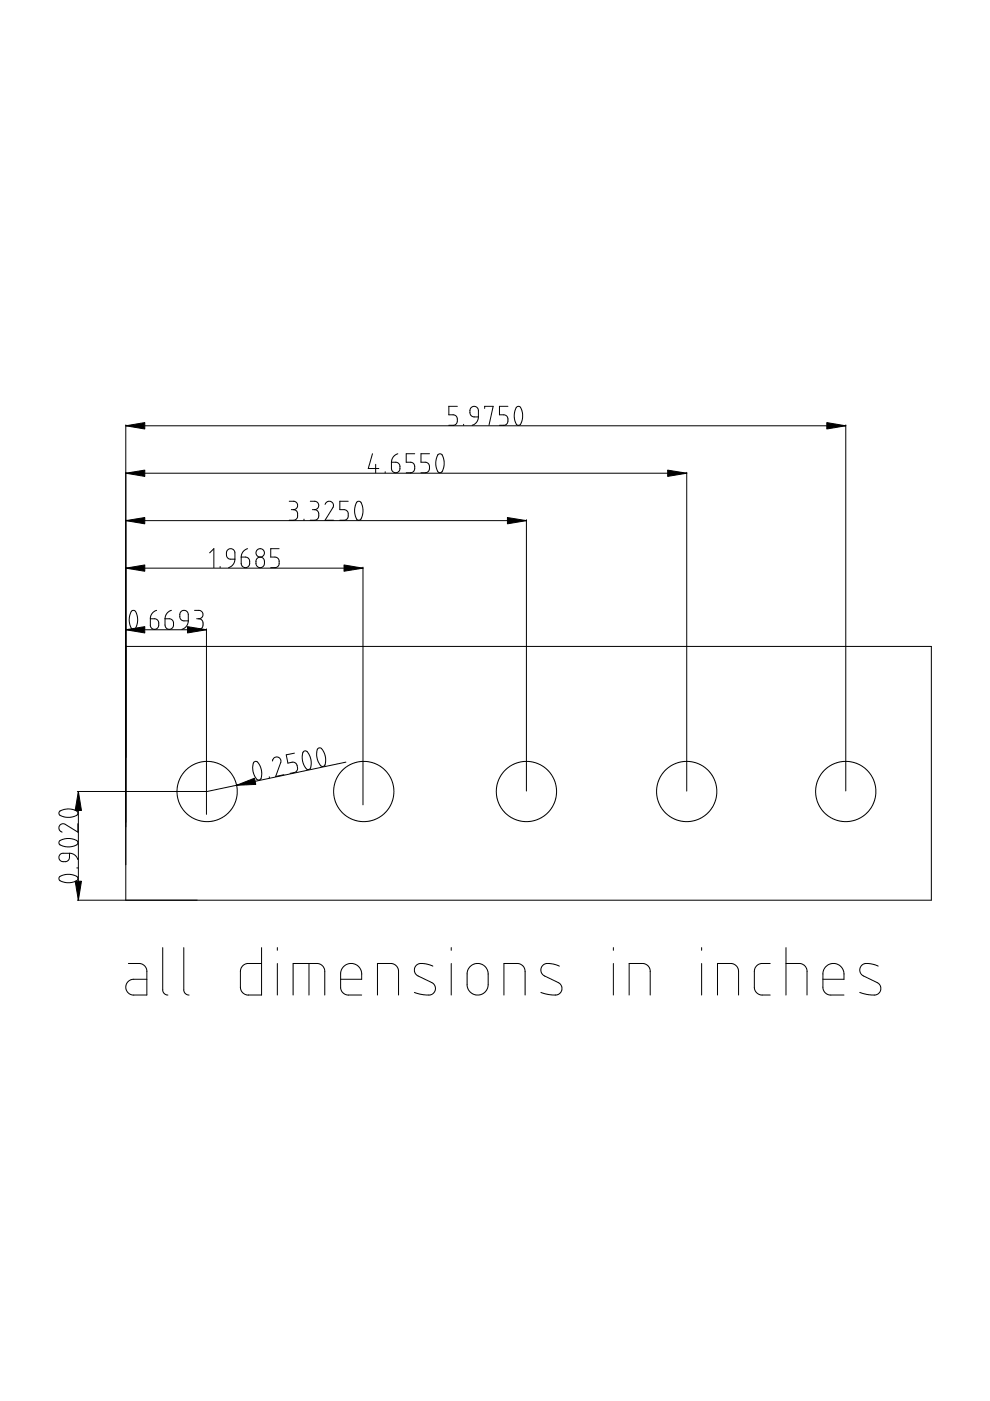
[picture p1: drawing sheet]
<svg xmlns="http://www.w3.org/2000/svg" width="210mm" height="297mm" viewBox="0 0 210 297" stroke-linecap="round" stroke-linejoin="round" font-family="sans-serif">
<g fill="none" stroke="#000" stroke-width=".21">
<path d="M26.7 90.1v100.8M26.7 90.3h152.6M79 96.2l-.9 3.1h2.2M79.7 98.4v1.8M83 98h1l.6 .3 .2 .4v.7l-.3 .6-.8 .2-.5-.3-.2-.5zM84.3 96.2l-.9 .7-.4 1.1M87.9 96.2h-1.8v1.8h1.2l.4 .3 .2 .5v.9l-.4 .4-1.4 .1M91.1 96.2h-1.8v1.8h1.1l.5 .3 .2 .5-.1 .7-.3 .6-1.4 .1M92.9 96.4l.4-.2 .4 .2 .5 1.5-.1 .9-.2 .8-.2 .5-.4 .1-.5-.3-.4-1.4 .1-1.1zM97 86.1h-1.8v1.8l1.2 .1 .4 .2 .2 .6-.1 .8-.3 .4-.4 .2h-1M98.3 90v.2M99.9 86.4l.7-.3 .6 .4 .2 .4v1.5h-1.1l-.5-.3-.2-1.1z"/>
<path d="M101.4 88.4l-.2 1-.5 .5-.6 .3M102.8 86.6v-.5h1.8l-.9 4.1M107.7 86.1h-1.8v1.8l1.2 .1 .4 .3 .2 .5v.7l-.4 .5-.3 .2h-1.1M109.5 86.3l.5-.2 .3 .2 .5 1.3-.1 1.6-.3 .8-.4 .2-.5-.2-.4-1.2v-1.3zM179.3 90.1v77.6M26.7 110.4h84.9M26.7 100.3h118.9M44.4 117.2l.9-.9v4.1M48.2 116.6l.5-.2 .3-.1 .6 .4 .2 .4v1.5h-1.1l-.5-.4-.2-1zM49.8 118.6l-.4 1.1-.9 .7M51.1 118.1h1.1l.5 .3 .2 .4v.7l-.3 .6-.7 .3-.6-.4-.2-.5zM52.5 116.3l-1 .7-.4 1.1"/>
<path d="M54.5 118.4l.7-.3 .7 .4 .2 1-.3 .6-.7 .3-.6-.4-.2-.3v-.8zM59.2 116.3h-1.8v1.8l1.2 .1 .4 .3 .2 .4v.7l-.3 .5-.5 .3h-1M61.3 106.3h1.2l.5 .4 .1 .6-.2 .4-.7 .4M61.8 108.1h.4M62.2 108.1l.5 .1 .3 .3 .1 1.2-.6 .5-1.2 .1M64.5 110.1v.2M65.8 106.3h1.2l.5 .6-.1 .8-.7 .4M66.2 108.1h.5M66.7 108.1l.4 .1 .4 .3 .1 .4-.1 .8-.6 .6h-1.1M68.9 106.9l.4-.5 .7-.1 .5 .3 .2 .6-.1 .4-1.7 2.7h1.8M73.8 106.3h-1.7v1.8h1.2l.3 .2 .2 .5v.8l-.3 .5-.5 .2h-.9M75.6 106.5l.6-.2 .3 .2 .4 1.3-.1 1.7-.3 .7-.4 .1-.5-.3-.4-1.4v-1.1z"/>
<path d="M81.7 100v.2M111.6 110.2v57.5M145.6 100.1v67.6M26.7 137.1h170.8v53.8h-181.1M26.7 133.5h17.1M26.7 120.5h50.3M27.8 129.6l.4-.2 .5 .1 .4 1.3 .1 .8-.2 1-.3 .6-.4 .2-.5-.2-.4-1.4v-1zM30.5 133.2v.2M31.9 131.2h1.1l.5 .3 .2 .5v.6l-.4 .6-.6 .2-.7-.3-.1-.4zM33.2 129.4l-.5 .2-.5 .5-.3 1.1M35 131.2h1.1l.5 .3 .2 .4v.7l-.3 .6-.7 .2-.6-.3-.2-.5zM36.3 129.4l-.5 .2-.5 .5-.3 1.1"/>
<path d="M38.4 129.7l.3-.2 .5-.1 .6 .4 .1 .5v1.3h-1l-.6-.3-.2-.3v-.8zM39.9 131.6l-.1 .8-.4 .5-.8 .5M41.3 129.4h1.1l.5 .5 .2 .4-.2 .5-.8 .4M41.7 131.2h.4M42.1 131.2l.5 .1 .3 .3 .1 1.2-.5 .6h-1.2M43.8 133.3v39.4M46.7 120.1v.3M77 120.2v50.4M62.4 159.7l-1.7 .3 .3 1.8 1.4-.2 .4 .3 .2 .4 .1 .7-.2 .5-.4 .3-1 .2M64.3 159.4l.4-.2 .4 .1 .7 1.4 .2 1.6-.2 .5-.4 .4-.5-.3-.7-1.3-.1-1.2zM67.4 158.7l.3-.1 .4 .1 .8 1.3 .1 1.6-.1 .6-.3 .3-.5-.1-.8-1.4-.2-1.4zM12.6 178.3l1.1-.5h1.1l1.5 .4 .2 .6-.2 .3-.6 .3-1.7 .1-1.3-.4-.2-.4z"/>
<path d="M12.6 172l1.1-.4 1.3-.1 1.3 .4 .2 .6-.1 .3-.7 .3-1.6 .2-1.4-.5-.2-.3zM16.4 167.8h27.4M16.5 174.6v1.8l-2.8-1.7-.8 .1-.4 .4v.5l.2 .4 .5 .3M16.6 167.8v23.1M53.8 161.6l.4-.2 .4 .2 .7 1.2 .2 1.6-.1 .7-.4 .3-.5-.2-.7-1.2-.2-1.4zM57.1 164.7v.2M57.8 161.4l.2-.6 .6-.3 .6 .2 .4 .5-.1 .4-1.1 3 1.8-.3M73.3 161.6l-29.4 6.2M12.6 185.9l1.1-.5h1.1l1.5 .4 .2 .6-.2 .3-.5 .2-1.6 .3-1.5-.5-.2-.4zM12.7 181.2l.5-.3h1.5l-.1 1.3-.7 .5-.9-.1-.5-.7zM14.7 180.9l1.1 .3 .4 .4 .3 .6M16.3 184h.2"/>
<path d="M27.2 204.3h2.6l.7 .3 .4 .5 .2 .6v5.3h-3l-.9-.4-.4-.7-.1-.8 .2-.6 .4-.6 .9-.3h2.9M34.5 200.9v9.1l.4 .7 .7 .3M39 200.9v9.1l.5 .8 .6 .2M55.5 200.9v10.1h-3.1l-.5-.2-.7-.6-.2-.8v-3.6l.2-.7 .6-.6 .6-.2h3.1M58.8 200.9v.6M58.8 204.3v6.7M62.1 211v-6.7h5.3l.8 .3 .4 .5 .3 .6v5.3M65.5 204.3v6.7M72.2 207.6h4.5l-.1-1.6-.3-.8-.5-.5-.9-.4h-.9l-.8 .3-.6 .6-.4 1v3.3l.5 1 .7 .4 3.3 .1M80 211v-6.7h3.1l.6 .2 .5 .4 .3 .8v5.3M91.8 204.8l-1.4-.4-1.5-.1-.8 .5-.2 .5v.6l.5 .9 3.1 1.5 .5 .4 .3 .7-.1 .9-.5 .4-.6 .3-1.9-.2-1.3-.4M95.7 200.9v.6"/>
<path d="M95.7 204.3v6.7M99.5 205.1l1-.7 1.1-.1 1 .4 .7 .9 .2 .7v2.9l-.5 .9-.7 .7-.8 .2-1-.2-.7-.3-.5-.8-.3-.7v-2.8zM106.8 211v-6.7h3.2l.7 .3 .4 .4 .2 1v5M118.6 204.8l-1.3-.4-1.6-.1-.8 .6-.2 .9 .2 .6 .3 .4 3.2 1.5 .5 .4 .2 .7-.2 1-.3 .3-.6 .3-1.9-.2-1.4-.4M130 200.9v.6M130 204.3v6.7M133.4 211v-6.7h3.1l.7 .3 .4 .4 .3 .7v5.3M148.8 200.9v.6M148.8 204.3v6.7M152.1 211v-6.7h3l.6 .2 .6 .5 .3 .8v5.2M163.3 204.3h-1.9l-.6 .2-.6 .6-.3 .7v3.6l.3 .8 .4 .5 .7 .2 2 .1M166.6 204.3h3.1l.4 .1 .7 .5 .3 .8v5.3"/>
<path d="M166.6 200.9v10.1M174.5 207.6h4.4v-1.6l-.4-.8-.5-.5-.9-.4h-.8l-.8 .3-.6 .6-.4 1v3.3l.3 .8 .8 .6 3.3 .1M186.2 204.8l-1.4-.4-1.5-.1-.7 .5-.3 .5v.5l.2 .6 .4 .4 3.5 1.8 .4 .8-.1 .6-.2 .4-.7 .5-1 .1-2.5-.6"/>
<circle cx="55.2" cy="117.2" r=".89"/>
<circle cx="43.9" cy="167.8" r="6.4"/>
<circle cx="77.1" cy="167.8" r="6.4"/>
<circle cx="111.6" cy="167.8" r="6.4"/>
<circle cx="145.6" cy="167.8" r="6.4"/>
<circle cx="179.3" cy="167.8" r="6.4"/>
</g>
<g fill="#000" stroke="#000" stroke-width=".21">
<path d="M26.7 90.3l4-.7v1.4zM175.3 89.6l4 .7-4 .7zM26.7 110.4l4-.7v1.4zM26.7 100.3l4-.6v1.3zM107.6 109.7l4 .7-4 .7zM141.6 99.7l4 .6-4 .7zM26.7 133.5l4-.6v1.3zM26.7 120.5l4-.7v1.3zM39.8 132.9l4 .6-4 .7zM72.9 119.8l4.1 .7-4.1 .6zM16.6 167.8l.7 4h-1.4zM50.2 166.5l3.8-1.5 .2 1.3z"/>
<path d="M15.9 186.8h1.4l-.7 4.1z"/>
</g>
</svg>
